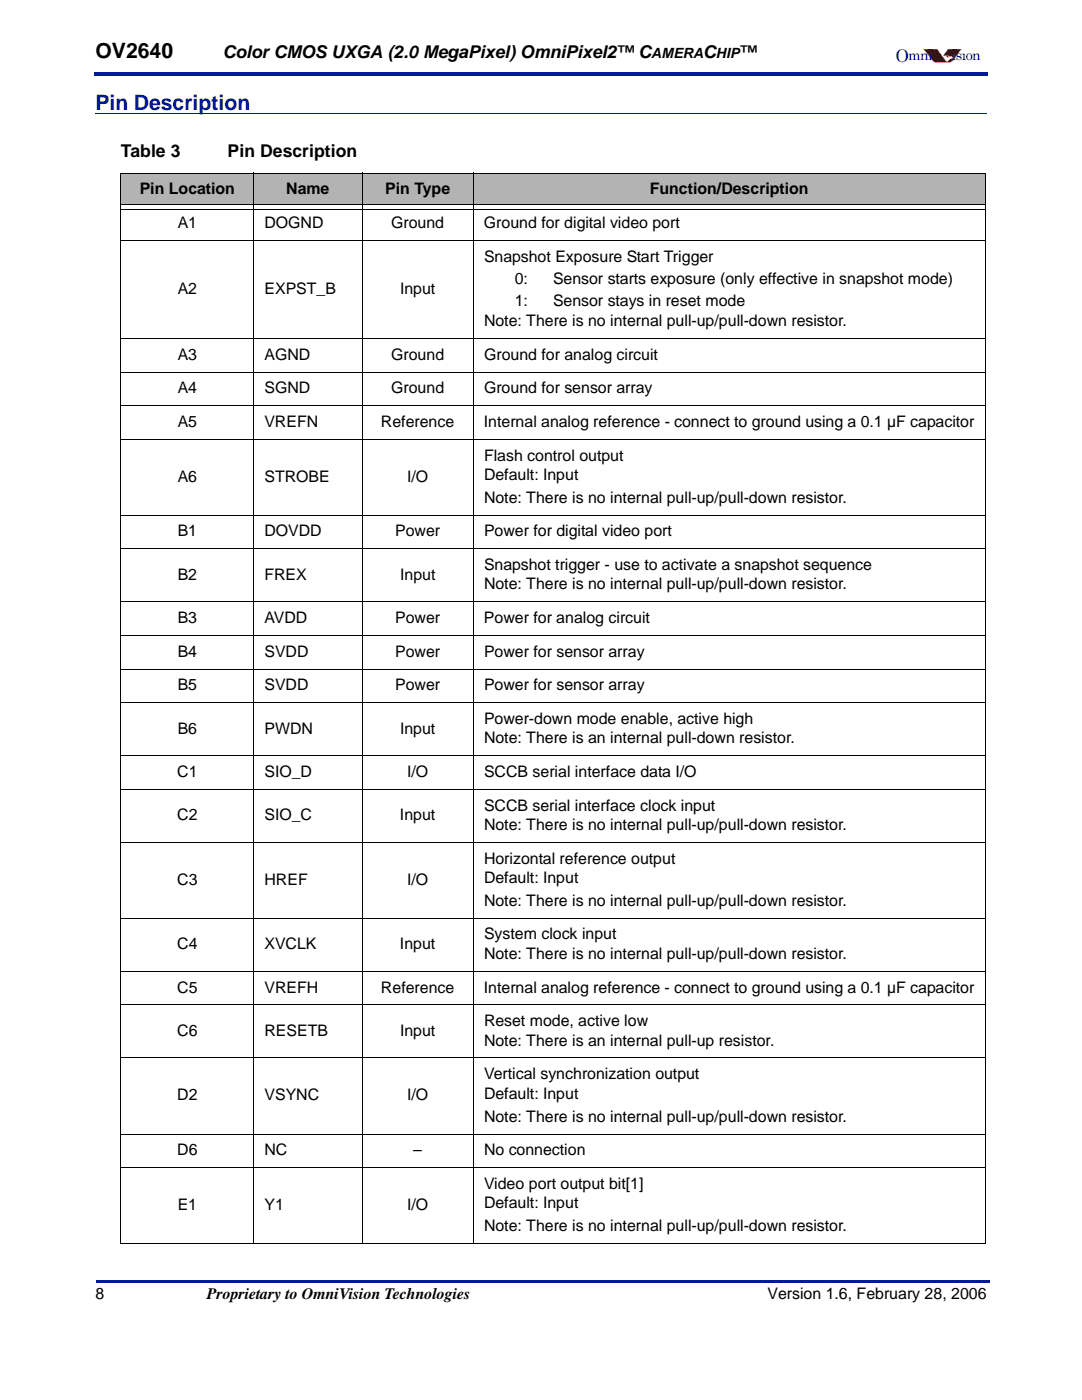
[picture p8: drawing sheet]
<svg xmlns="http://www.w3.org/2000/svg" width="216mm" height="279mm" viewBox="0 0 216 279" stroke-linecap="round" stroke-linejoin="round" font-family="sans-serif">
<defs><g id="words">
<text font-size="4.2" x="19" y="11.6">OV2640</text>
<text font-size="4.2" fill="#001a9a" x="19" y="21.9">Pin Description</text>
<g font-size="3.5">
<text x="44.4" y="11.6">Color CMOS UXGA (2.0 MegaPixel) OmniPixel2™ C</text>
<text x="140.3" y="11.6">C</text>
<text x="147.6" y="11.6">™</text>
<text x="24.1" y="31.3">Table 3</text>
<text x="45.4" y="31.3">Pin Description</text>
</g>
<text font-size="3.5" fill="#001a9a" x="178.7" y="12.3">O</text>
<g font-size="3.2">
<text x="27.9" y="38.8">Pin Location</text>
<text x="57.1" y="38.8">Name</text>
<text x="76.9" y="38.8">Pin Type</text>
<text x="129.7" y="38.8">Function/Description</text>
<text x="35.5" y="45.5">A1</text>
<text x="52.8" y="45.5">DOGND</text>
<text x="78.1" y="45.5">Ground</text>
<text x="96.6" y="45.5">Ground for digital video port</text>
<text x="96.6" y="52.2">Snapshot Exposure Start Trigger</text>
<text x="35.5" y="58.7">A2</text>
<text x="52.8" y="58.7">EXPST_B</text>
<text x="79.8" y="58.7">Input</text>
<text x="102.7" y="56.6">0:</text>
<text x="110.3" y="56.6">Sensor starts exposure (only effective in snapshot mode)</text>
<text x="96.6" y="65.1">Note: There is no internal pull-up/pull-down resistor.</text>
<text x="102.7" y="61">1:</text>
<text x="110.3" y="61">Sensor stays in reset mode</text>
<text x="35.5" y="71.8">A3</text>
<text x="52.8" y="71.8">AGND</text>
<text x="78.1" y="71.8">Ground</text>
<text x="96.6" y="71.8">Ground for analog circuit</text>
<text x="35.5" y="78.5">A4</text>
<text x="52.8" y="78.5">SGND</text>
<text x="78.1" y="78.5">Ground</text>
<text x="96.6" y="78.5">Ground for sensor array</text>
<text x="35.5" y="85.2">A5</text>
<text x="52.8" y="85.2">VREFN</text>
<text x="76" y="85.2">Reference</text>
<text x="96.6" y="85.2">Internal analog reference - connect to ground using a 0.1 µF capacitor</text>
<text x="96.6" y="91.9">Flash control output</text>
<text x="96.6" y="95.8">Default: Input</text>
<text x="35.5" y="96.1">A6</text>
<text x="52.8" y="96.1">STROBE</text>
<text x="81.2" y="96.1">I/O</text>
<text x="96.6" y="100.4">Note: There is no internal pull-up/pull-down resistor.</text>
<text x="35.5" y="107.1">B1</text>
<text x="52.8" y="107.1">DOVDD</text>
<text x="78.8" y="107.1">Power</text>
<text x="96.6" y="107.1">Power for digital video port</text>
<text x="96.6" y="113.8">Snapshot trigger - use to activate a snapshot sequence</text>
<text x="35.5" y="115.7">B2</text>
<text x="52.8" y="115.7">FREX</text>
<text x="79.8" y="115.7">Input</text>
<text x="96.6" y="117.6">Note: There is no internal pull-up/pull-down resistor.</text>
<text x="35.5" y="124.4">B3</text>
<text x="52.8" y="124.4">AVDD</text>
<text x="78.8" y="124.4">Power</text>
<text x="96.6" y="124.4">Power for analog circuit</text>
<text x="35.5" y="131.1">B4</text>
<text x="52.8" y="131.1">SVDD</text>
<text x="78.8" y="131.1">Power</text>
<text x="96.6" y="131.1">Power for sensor array</text>
<text x="35.5" y="137.8">B5</text>
<text x="52.8" y="137.8">SVDD</text>
<text x="78.8" y="137.8">Power</text>
<text x="96.6" y="137.8">Power for sensor array</text>
<text x="35.5" y="146.4">B6</text>
<text x="52.8" y="146.4">PWDN</text>
<text x="79.8" y="146.4">Input</text>
<text x="96.6" y="144.5">Power-down mode enable, active high</text>
<text x="96.6" y="148.3">Note: There is an internal pull-down resistor.</text>
<text x="35.4" y="155">C1</text>
<text x="52.8" y="155">SIO_D</text>
<text x="81.2" y="155">I/O</text>
<text x="96.6" y="155">SCCB serial interface data I/O</text>
<text x="96.6" y="161.8">SCCB serial interface clock input</text>
<text x="35.4" y="163.7">C2</text>
<text x="52.8" y="163.7">SIO_C</text>
<text x="79.8" y="163.7">Input</text>
<text x="96.6" y="165.6">Note: There is no internal pull-up/pull-down resistor.</text>
<text x="96.6" y="172.3">Horizontal reference output</text>
<text x="35.4" y="176.6">C3</text>
<text x="52.8" y="176.6">HREF</text>
<text x="81.2" y="176.6">I/O</text>
<text x="96.6" y="176.2">Default: Input</text>
<text x="96.6" y="180.8">Note: There is no internal pull-up/pull-down resistor.</text>
<text x="35.4" y="189.4">C4</text>
<text x="52.8" y="189.4">XVCLK</text>
<text x="79.8" y="189.4">Input</text>
<text x="96.6" y="187.5">System clock input</text>
<text x="96.6" y="191.4">Note: There is no internal pull-up/pull-down resistor.</text>
<text x="35.4" y="198.1">C5</text>
<text x="52.8" y="198.1">VREFH</text>
<text x="76" y="198.1">Reference</text>
<text x="96.6" y="198.1">Internal analog reference - connect to ground using a 0.1 µF capacitor</text>
<text x="35.4" y="206.7">C6</text>
<text x="52.8" y="206.7">RESETB</text>
<text x="79.8" y="206.7">Input</text>
<text x="96.6" y="204.8">Reset mode, active low</text>
<text x="96.6" y="208.7">Note: There is an internal pull-up resistor.</text>
<text x="96.6" y="215.4">Vertical synchronization output</text>
<text x="35.4" y="219.6">D2</text>
<text x="52.8" y="219.6">VSYNC</text>
<text x="81.2" y="219.6">I/O</text>
<text x="96.6" y="219.2">Default: Input</text>
<text x="96.6" y="223.8">Note: There is no internal pull-up/pull-down resistor.</text>
<text x="35.4" y="230.5">D6</text>
<text x="52.8" y="230.5">NC</text>
<text x="82.5" y="230.5">–</text>
<text x="96.6" y="230.5">No connection</text>
<text x="96.6" y="237.3">Video port output bit[1]</text>
<text x="35.5" y="241.5">E1</text>
<text x="52.8" y="241.5">Y1</text>
<text x="81.2" y="241.5">I/O</text>
<text x="96.6" y="241.1">Default: Input</text>
<text x="96.6" y="245.7">Note: There is no internal pull-up/pull-down resistor.</text>
<text x="19" y="259.3">8</text>
<text x="41.3" y="259.3">Proprietary to OmniVision Technologies</text>
<text x="153.1" y="259.3">Version 1.6, February 28, 2006</text>
</g>
<g font-size="2.8">
<text x="130" y="11.6">AMERA</text>
<text x="142.9" y="11.6">HIP</text>
</g>
<g font-size="2.8" fill="#001a9a">
<text x="181.2" y="12">mni</text>
<text x="189.9" y="12">ision</text>
</g>
</g></defs>
<g fill="#001a9a">
<path d="M18.7 14.5h.3v.7h-.3z"/>
<path d="M19 14.5h178.2v.7h-178.2z"/>
<path d="M19.1 255.4h.3v.5h-.3z"/>
<path d="M19.4 255.4h178.1v.5h-178.1z"/>
</g>
<g fill="#bf0000">
<path d="M184.3 9.8h2.7l1.2 1.6a1.43 1.43 0 0 0 .9 .9l.4-.4 .6-.2-.2-.4-1.7-.2 1-1.3h2.6l-1.7 2.3-.4 .3h-3l-.5-.2z" fill-rule="evenodd"/>
<path d="M188.9 11.2l.4 .2h-.3l-.2-.1z" fill-rule="evenodd"/>
</g>
<g fill="#bf0000">
<path d="M184.3 9.8l1.9 2.4 .5 .2h2.7l.5-.1 1.9-2.5h-2.6l-1 1.3 1.7 .1 .2 .5-.2-.1-.4 .3-.4 .5-.4-.2-1.7-2.4h-2.7h2.7l1.7 2.4 .4 .2 .1-.1a.88 .88 0 0 1 .9-.6l-.2-.5-.6 .1-.2-.2h-.9l1-1.3h2.7l-1.8 2.3-.3 .3h-3.1l-.5-.2z"/>
<path d="M188.8 11.2h.3l.2 .2-.3 .1-.1-.2 .2 .2 .2-.1v-.1l-.4-.1-.1 .1z"/>
<path d="M188.7 11.3h.2z"/>
</g>
<path d="M191.9 9.9h1v.7h-1z" fill="#fff"/>
<g fill="#bf0000">
<path d="M190 9.9h.8v.7h-.8z"/>
<path d="M185.2 9.9h.8v.7h-.8z"/>
</g>
<path d="M19 22.6h177.8" fill="none" stroke="#001a9a" stroke-width=".2"/>
<g fill="#b3b3b3">
<path d="M24.1 34.6h26.6v6.1h-26.6z"/>
<path d="M50.7 34.6h21.6v6.1h-21.6z"/>
<path d="M72.2 34.6h22.4v6.1h-22.4z"/>
<path d="M94.5 34.6h102.2v6.1h-102.2z"/>
</g>
<g fill="none" stroke="#000" stroke-width=".2">
<path d="M24 34.6h172.7M24.1 34.6v213.5M50.7 34.5v213.8M72.2 34.5v213.8M94.5 34.5v213.8M196.6 34.6v213.5M24 48h172.7M24.2 40.8h172.3M24.2 41.7h172.3M24 67.6h172.7M24 74.3h172.7M24 81h172.7"/>
<path d="M24 87.7h172.7M24 102.8h172.7M24 109.5h172.7M24 120.1h172.7M24 126.8h172.7M24 133.5h172.7M24 140.2h172.7M24 150.8h172.7M24 157.5h172.7M24 168.1h172.7M24 183.3h172.7M24 193.8h172.7"/>
<path d="M24 200.6h172.7M24 211.1h172.7M24 226.3h172.7M24 233h172.7M24 248.2h172.7"/>
</g>
<use href="#words"/>
</svg>
